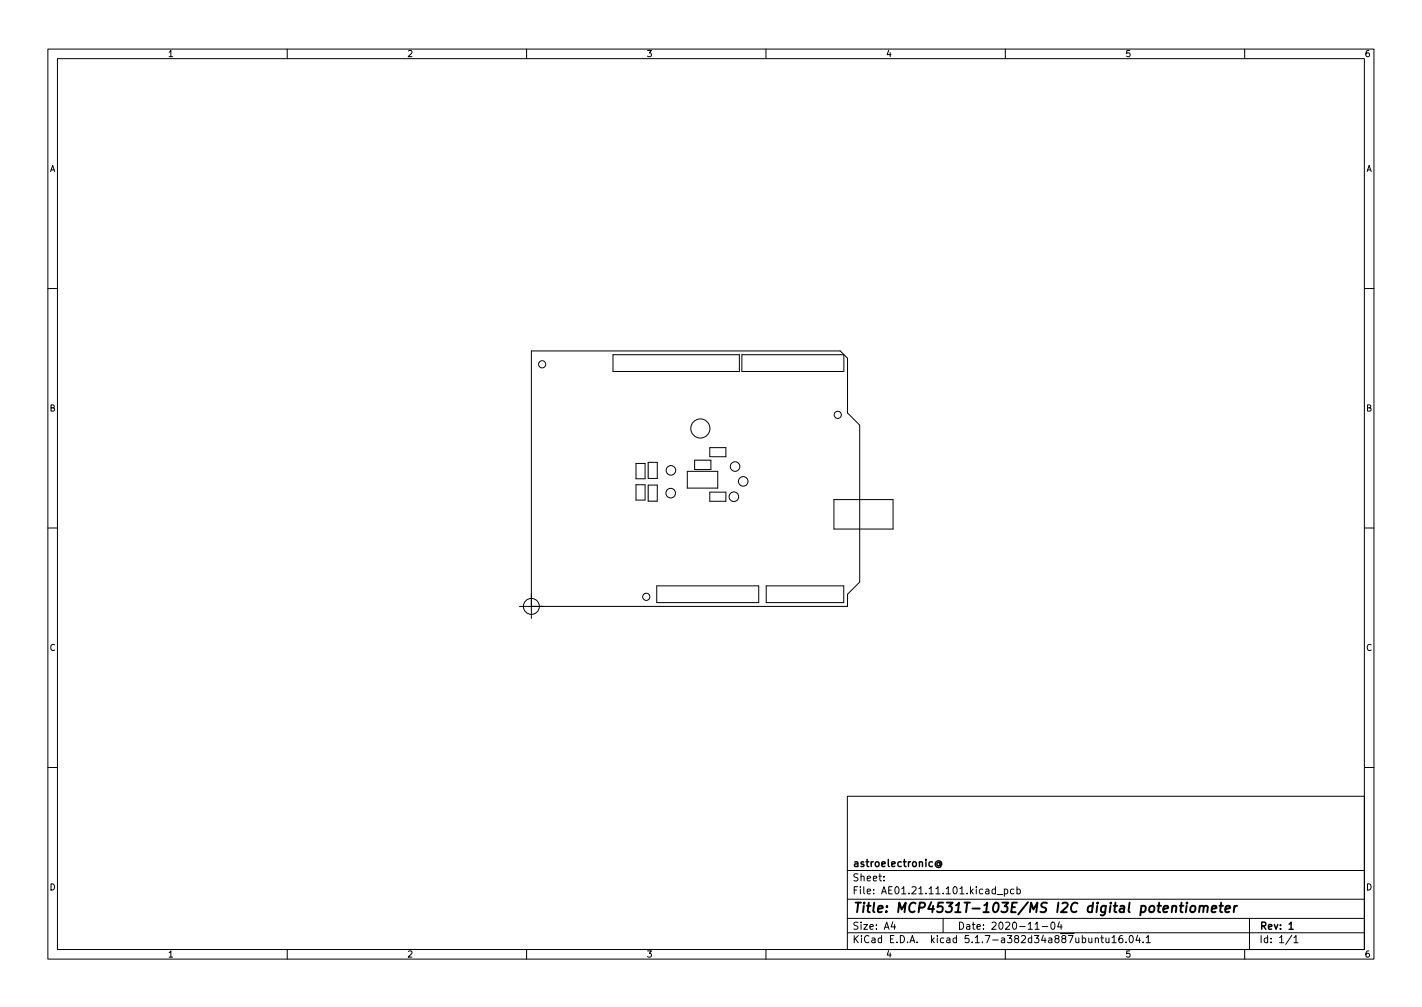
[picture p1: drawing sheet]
<svg xmlns="http://www.w3.org/2000/svg" width="297mm" height="210mm" viewBox="0 0 297 210" stroke-linecap="round" stroke-linejoin="round" font-family="sans-serif">
<defs><g id="words">
<text font-size="2.8" x="178" y="190.6">Title: MCP4531T-103E/MS I2C digital potentiometer</text>
<g font-size="2.1">
<text x="178" y="184">Sheet:</text>
<text x="178" y="181">astroelectronic@</text>
<text x="178" y="186.7">File: AE01.21.11.101.kicad_pcb</text>
<text x="178" y="196.9">KiCad E.D.A. kicad 5.1.7-a382d34a887ubuntu16.04.1</text>
<text x="178" y="194.1">Size: A4</text>
<text x="200" y="194.1">Date: 2020-11-04</text>
<text x="263" y="194.1">Rev: 1</text>
<text x="263" y="196.9">Id: 1/1</text>
</g>
<g font-size="1.8">
<text x="35" y="11.9">1</text>
<text x="85" y="11.9">2</text>
<text x="135" y="11.9">3</text>
<text x="185" y="11.9">4</text>
<text x="235" y="11.9">5</text>
<text x="285" y="11.9">6</text>
<text x="10.3" y="35.9">A</text>
<text x="285.3" y="35.9">A</text>
<text x="10.3" y="85.9">B</text>
<text x="285.3" y="85.9">B</text>
<text x="10.3" y="135.9">C</text>
<text x="285.3" y="135.9">C</text>
<text x="10.3" y="185.9">D</text>
<text x="285.3" y="185.9">D</text>
<text x="35" y="199.9">1</text>
<text x="85" y="199.9">2</text>
<text x="135" y="199.9">3</text>
<text x="185" y="199.9">4</text>
<text x="235" y="199.9">5</text>
<text x="285" y="199.9">6</text>
</g>
</g></defs>
<g fill="none" stroke="#000" stroke-width=".21">
<path d="M10 10.2h277v190.1h-277zM12 12.2h273v186.1h-273zM60 10.2v2M110 10.2v2M160 10.2v2M210 10.2v2M260 10.2v2M10 60.2h2M128 74.1h26.4v3.5h-26.4zM155 74.1h21.3v3.5h-21.3zM285 60.2h2M132.8 96.8h1.9v3.2h-1.9z"/>
<path d="M135.4 96.5h1.9v3.4h-1.9zM143.6 98.4h6.3v3.5h-6.3zM145.1 96.1h3.4v1.9h-3.4zM148.3 93.5h3.3v1.9h-3.3zM10 110.2h2M132.8 101.2h1.9v3.2h-1.9zM135.4 101.3h1.9v3.3h-1.9zM148.3 102.8h3.3v1.9h-3.3zM174.2 104.3h12.3v6.2h-12.3zM285 110.2h2M108.5 126.6h68.5v-2.5l2.6-2.6v-32.7l-2.6-2.6v-11.4l-1.5-1.5h-64.5v55.8M137.2 122.3h21.3v3.5h-21.3z"/>
<path d="M160 122.3h16.2v3.5h-16.2zM10 160.2h2M177 166.3h108v32h-108zM285 160.2h2M60 198.3v2M110 198.3v2M160 198.3v2M177 194.8h108M177 191.8h108M177 187.8h108M177 181.8h108M184.6 183.8v.1"/>
<path d="M184.6 183v.1M186.5 192.5l-.4 1h1M186.9 193v1M197 191.8v3M208.3 186.8h1.1M209.8 185.7l.4-.1 .3 .3-.1 .7h-.6M209.8 185.6v1.5M210 198.3v2M211.8 185.7l-.4-.1-.3 .3 .1 .7h.6M212.4 185.7l.5-.1 .2 .3-.1 .7h-.6M212.4 185.1v1.5M216.2 194h.9"/>
<path d="M217.7 193.5h1.2M219.6 192.7l.3-.2a.8 .8 0 0 1 .5 .8 .8 .8 0 0 1-.5 .7l-.3-.1-.1-.4zM221.3 192.5l-.4 1h1M221.6 193v1M228.8 196l.2-.2 .4 .1v.9M228.8 195.8v1M229.9 195.8h.6M230.1 195.3v1.3l.4 .2M231 195.8l.1 1h.3l.2-.1M231.6 195.8v1M232.3 195.8l.4-.5v1.5M232.3 196.8h.8"/>
<path d="M234.4 195.3l-.4 .1a1.01 1.01 0 0 0 0 1.4l.5-.1 .1-.5-.3-.3-.4 .1-.2 .2M235.2 196.7v.1M236.1 195.4l.1-.1a.8 .8 0 0 1 .5 .8 .8 .8 0 0 1-.5 .7 1 1 0 0 1-.1-1.4zM237.6 195.3l-.3 1h.9M238 195.8v1M238.8 196.7v.1M239.4 195.8l.5-.5v1.5M239.4 196.8h.9M260 198.3v2M261 191.8v6.5M269.9 195.3l-1.3 1.9M270.3 195.8l.4-.5v1.5"/>
<path d="M270.3 196.8h.8"/>
<circle cx="113.2" cy="76.1" r=".75"/>
<circle cx="140.1" cy="98.2" r="1"/>
<circle cx="146.3" cy="89.5" r="2"/>
<circle cx="153.5" cy="97.4" r="1"/>
<circle cx="175" cy="86.6" r=".75"/>
<circle cx="140.1" cy="103" r="1"/>
<circle cx="153.3" cy="103.7" r="1"/>
<circle cx="155.2" cy="100.5" r="1"/>
<circle cx="111" cy="126.6" r="1.67"/>
<circle cx="135" cy="124.6" r=".75"/>
</g>
<path d="M196.3 180.2a.36 .36 0 0 0-.5 0 .36 .36 0 0 0 0 .5 .36 .36 0 0 0 .5-.1M196.3 180.1v.5l.2 .1a.64 .64 0 0 0-.4-1 .64 .64 0 0 0-.8 .7 .72 .72 0 0 0 .5 .7 .72 .72 0 0 0 .8-.2M269.3 193l.4-.5v1.5M269.3 194h.8" fill="none" stroke="#000" stroke-width=".3"/>
<g fill="none" stroke="#000" stroke-width=".4">
<path d="M246.4 189.1h.8M246.8 188.5l-.2 1.7 .1 .2 .3 .1M247.9 189.1l-.2 1.4M248 188.5l-.1 .2M248.8 189.3l.1-.1a.5 .5 0 0 1 .8 .3v.6l-.3 .3a.5 .5 0 0 1-.8-.3zM250.6 189.3l.3-.2 .5 .1-.1 1.3M250.6 189.1l-.1 1.4M251.5 189.4a.5 .5 0 0 1 .7-.2v1.3M253.1 189.8l1-.2-.1-.4-.5-.1-.3 .3-.1 1h.8M254.7 189.1h.8M255.1 188.5l-.2 1.7 .1 .2 .3 .1M256 189.8l1-.2-.1-.4h-.8l-.2 1 .3 .3 .6-.1"/>
<path d="M257.9 189.1l-.2 1.4M258.4 189.1l-.4 .1-.2 .3"/>
</g>
<use href="#words"/>
</svg>
